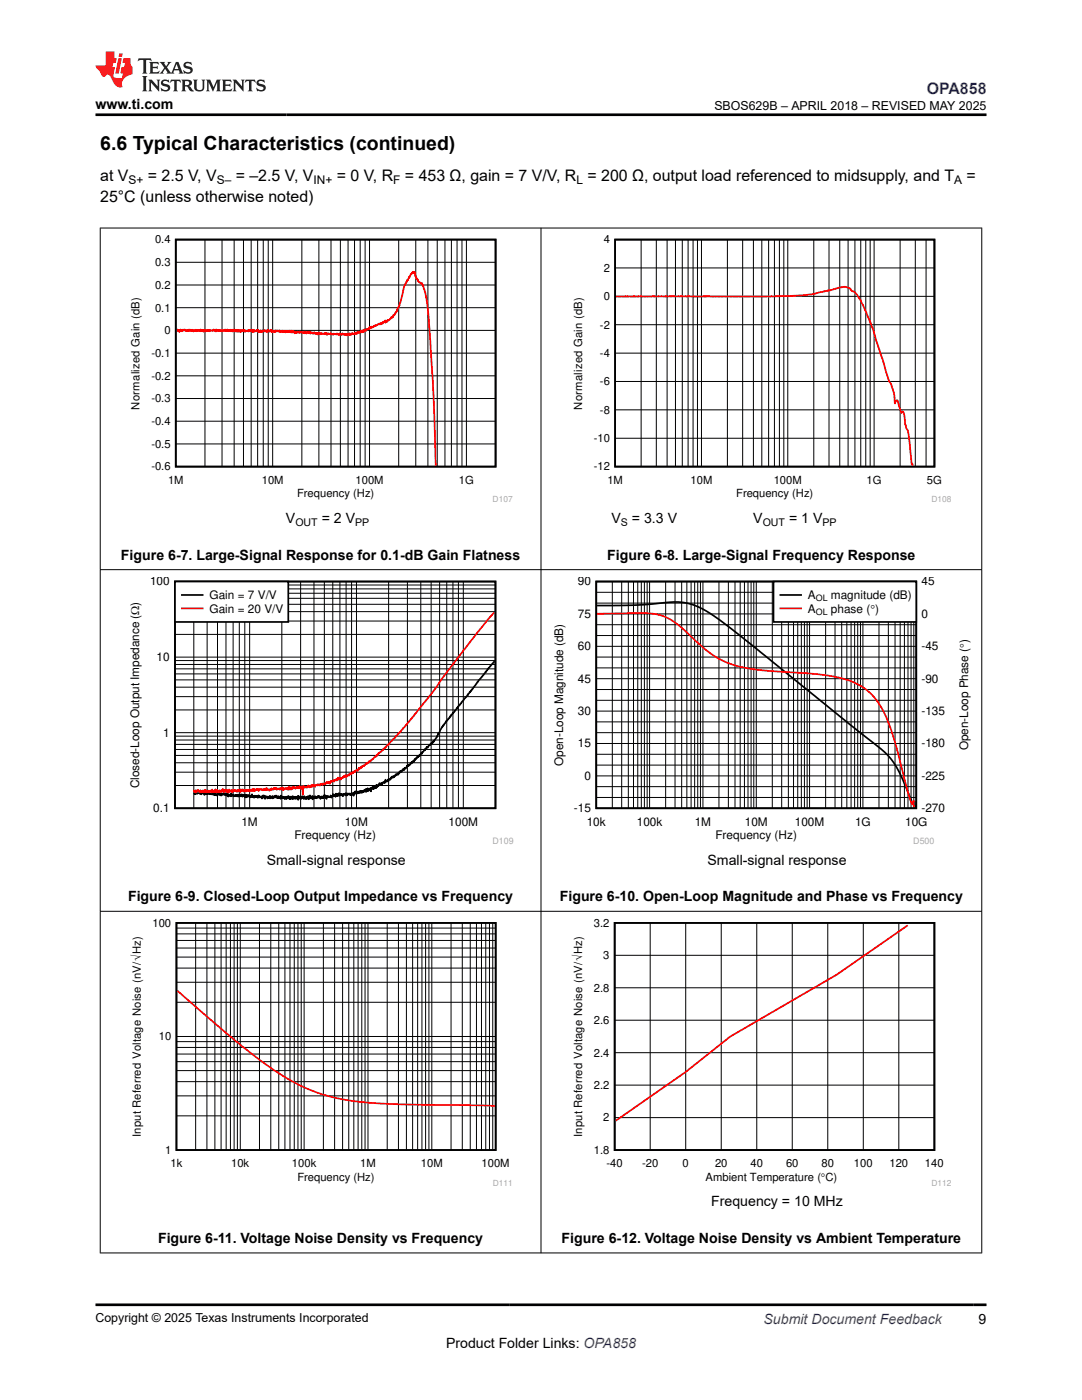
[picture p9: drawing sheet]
<svg xmlns="http://www.w3.org/2000/svg" width="216mm" height="279mm" viewBox="0 0 216 279" stroke-linecap="round" stroke-linejoin="round" font-family="sans-serif">
<defs><g id="words">
<text font-size="3.9" x="20" y="29.9">6.6 Typical Characteristics (continued)</text>
<text font-size="3.2" fill="#00f" x="184.9" y="18.7">OPA858</text>
<g font-size="3.2">
<text x="20" y="36.1">at V</text>
<text x="20" y="40.3">25°C (unless otherwise noted)</text>
<text x="29.5" y="36.1">= 2.5 V, V</text>
<text x="47" y="36.1">= –2.5 V, V</text>
<text x="67.2" y="36.1">= 0 V, R</text>
<text x="80.8" y="36.1">= 453 Ω, gain = 7 V/V, R = 200 Ω, output load referenced to midsupply, and T</text>
<text x="192.9" y="36.1">=</text>
</g>
<g font-size="2.8">
<text x="19" y="21.8">www.ti.com</text>
<text x="57.1" y="104.4">V</text>
<text x="64.2" y="104.4">= 2 V</text>
<text x="122" y="104.4">V</text>
<text x="126.1" y="104.4">= 3.3 V</text>
<text x="150.3" y="104.4">V</text>
<text x="157.4" y="104.4">= 1 V</text>
<text x="24.1" y="111.7">Figure 6-7. Large-Signal Response for 0.1-dB Gain Flatness</text>
<text x="121.2" y="111.7">Figure 6-8. Large-Signal Frequency Response</text>
<text x="53.2" y="172.5">Small-signal response</text>
<text x="141.2" y="172.5">Small-signal response</text>
<text x="25.6" y="179.9">Figure 6-9. Closed-Loop Output Impedance vs Frequency</text>
<text x="111.7" y="179.9">Figure 6-10. Open-Loop Magnitude and Phase vs Frequency</text>
<text x="141.9" y="240.7">Frequency = 10 MHz</text>
<text x="31.5" y="248.1">Figure 6-11. Voltage Noise Density vs Frequency</text>
<text x="112.1" y="248.1">Figure 6-12. Voltage Noise Density vs Ambient Temperature</text>
<text x="89" y="269">Product Folder Links: OPA858</text>
<text x="195.3" y="264.2">9</text>
</g>
<text font-size="2.8" fill="#00f" x="152.4" y="264.2">Submit Document Feedback</text>
<g font-size="2.5">
<text x="142.5" y="21.9">SBOS629B – APRIL 2018 – REVISED MAY 2025</text>
<text x="19" y="263.9">Copyright © 2025 Texas Instruments Incorporated</text>
</g>
<g font-size="2.4">
<text x="25.6" y="36.7">S+</text>
<text x="43.2" y="36.7">S–</text>
<text x="62.5" y="36.7">IN+</text>
<text x="78.5" y="36.7">F</text>
<text x="115" y="36.7">L</text>
<text x="190.4" y="36.7">A</text>
<text x="29.9" y="116.8">100</text>
<text x="41.8" y="119.6">Gain = 7 V/V</text>
<text x="115.3" y="116.8">90</text>
<text x="161.2" y="119.6">A</text>
<text x="165.8" y="119.6">magnitude (dB)</text>
<text x="183.9" y="116.8">45</text>
<text x="41.8" y="122.2">Gain = 20 V/V</text>
<text x="115.3" y="123.3">75</text>
<text x="161.2" y="122.3">A</text>
<text x="165.8" y="122.3">phase (q)</text>
<text x="183.9" y="123.3">0</text>
<text x="31.2" y="131.9">10</text>
<text x="115.3" y="129.8">60</text>
<text x="183.9" y="129.8">-45</text>
<text x="115.3" y="136.2">45</text>
<text x="183.9" y="136.2">-90</text>
<text x="115.3" y="142.7">30</text>
<text x="183.9" y="142.7">-135</text>
<text x="32.6" y="147">1</text>
<text x="115.3" y="149.1">15</text>
<text x="183.9" y="149.1">-180</text>
<text x="193.2" y="149.8" transform="rotate(-90 193.2 149.8)">Open-Loop Phase (q)</text>
<text x="112.4" y="152.9" transform="rotate(-90 112.4 152.9)">Open-Loop Magnitude (dB)</text>
<text x="116.6" y="155.6">0</text>
<text x="183.9" y="155.6">-225</text>
<text x="27.8" y="157.3" transform="rotate(-90 27.8 157.3)">Closed-Loop Output Impedance (:)</text>
<text x="30.6" y="162.1">0.1</text>
<text x="48.2" y="164.8">1M</text>
<text x="58.7" y="167.4">Frequency (Hz)</text>
<text x="68.8" y="164.8">10M</text>
<text x="89.5" y="164.8">100M</text>
<text x="114.5" y="162.1">-15</text>
<text x="117.1" y="164.8">10k</text>
<text x="127.1" y="164.8">100k</text>
<text x="138.6" y="164.8">1M</text>
<text x="142.8" y="167.4">Frequency (Hz)</text>
<text x="148.6" y="164.8">10M</text>
<text x="158.6" y="164.8">100M</text>
<text x="170.6" y="164.8">1G</text>
<text x="180.6" y="164.8">10G</text>
<text x="183.9" y="162.1">-270</text>
</g>
<g font-size="2.2">
<text x="30.9" y="53.1">0.3</text>
<text x="30.9" y="48.6">0.4</text>
<text x="120.5" y="48.6">4</text>
<text x="30.9" y="57.7">0.2</text>
<text x="120.5" y="59.9">0</text>
<text x="120.5" y="54.2">2</text>
<text x="30.9" y="62.2">0.1</text>
<text x="119.7" y="65.6">-2</text>
<text x="30.2" y="71.2">-0.1</text>
<text x="32.8" y="66.7">0</text>
<text x="119.7" y="71.2">-4</text>
<text x="30.2" y="75.8">-0.2</text>
<text x="119.7" y="76.9">-6</text>
<text x="27.8" y="81.7" transform="rotate(-90 27.8 81.7)">Normalized Gain (dB)</text>
<text x="30.2" y="80.3">-0.3</text>
<text x="116.2" y="81.7" transform="rotate(-90 116.2 81.7)">Normalized Gain (dB)</text>
<text x="119.7" y="82.6">-8</text>
<text x="30.2" y="89.4">-0.5</text>
<text x="30.2" y="84.8">-0.4</text>
<text x="118.5" y="88.2">-10</text>
<text x="30.2" y="93.9">-0.6</text>
<text x="118.5" y="93.9">-12</text>
<text x="33.5" y="96.6">1M</text>
<text x="52.2" y="96.6">10M</text>
<text x="59.3" y="99.3">Frequency (Hz)</text>
<text x="70.9" y="96.6">100M</text>
<text x="91.6" y="96.6">1G</text>
<text x="121.2" y="96.6">1M</text>
<text x="137.8" y="96.6">10M</text>
<text x="146.9" y="99.3">Frequency (Hz)</text>
<text x="154.4" y="96.6">100M</text>
<text x="172.9" y="96.6">1G</text>
<text x="185" y="96.6">5G</text>
<text x="30.4" y="184.9">100</text>
<text x="118.5" y="184.9">3.2</text>
<text x="120.4" y="191.4">3</text>
<text x="118.5" y="197.9">2.8</text>
<text x="31.7" y="207.6">10</text>
<text x="118.5" y="204.4">2.6</text>
<text x="118.5" y="210.9">2.4</text>
<text x="118.5" y="217.3">2.2</text>
<text x="28.1" y="226.9" transform="rotate(-90 28.1 226.9)">Input Referred Voltage Noise (nV/óHz)</text>
<text x="116.2" y="226.9" transform="rotate(-90 116.2 226.9)">Input Referred Voltage Noise (nV/óHz)</text>
<text x="120.4" y="223.8">2</text>
<text x="32.9" y="230.3">1</text>
<text x="34" y="233">1k</text>
<text x="46.1" y="233">10k</text>
<text x="58.3" y="233">100k</text>
<text x="71.9" y="233">1M</text>
<text x="84" y="233">10M</text>
<text x="96.1" y="233">100M</text>
<text x="118.5" y="230.3">1.8</text>
<text x="121" y="233">-40</text>
<text x="128.1" y="233">-20</text>
<text x="136.2" y="233">0</text>
<text x="142.7" y="233">20</text>
<text x="149.8" y="233">40</text>
<text x="156.8" y="233">60</text>
<text x="163.9" y="233">80</text>
<text x="170.4" y="233">100</text>
<text x="177.5" y="233">120</text>
<text x="184.6" y="233">140</text>
<text x="59.3" y="235.7">Frequency (Hz)</text>
<text x="140.8" y="235.7">Ambient Temperature (qC)</text>
</g>
<g font-size="2.1">
<text x="58.9" y="104.9">OUT</text>
<text x="70.9" y="104.9">PP</text>
<text x="123.9" y="104.9">S</text>
<text x="152.2" y="104.9">OUT</text>
<text x="164.1" y="104.9">PP</text>
</g>
<g font-size="1.8">
<text x="162.8" y="120">OL</text>
<text x="162.8" y="122.7">OL</text>
</g>
<g font-size="1.8" fill="#a8a8a8">
<text x="98.3" y="168.5">D109</text>
<text x="182.2" y="168.5">D500</text>
</g>
<g font-size="1.7" fill="#a8a8a8">
<text x="98.3" y="100.3">D107</text>
<text x="185.9" y="100.3">D108</text>
<text x="98.3" y="236.7">D111</text>
<text x="185.9" y="236.7">D112</text>
</g>
</g></defs>
<path d="M35.1 47.8h63.8v45.3h-63.8z" fill="none" stroke="#000" stroke-width=".34"/>
<g fill="none" stroke="#000" stroke-width=".2">
<path d="M35.1 56.9h63.8M35.1 52.3h63.8M40.9 47.8v45.3M44.3 47.8v45.3M46.7 47.8v45.3M48.6 47.8v45.3M50.1 47.8v45.3M51.4 47.8v45.3M52.5 47.8v45.3M53.5 47.8v45.3M54.4 47.8v45.3M60.2 47.8v45.3"/>
<path d="M63.6 47.8v45.3M66 47.8v45.3M67.9 47.8v45.3M69.5 47.8v45.3M70.7 47.8v45.3M71.9 47.8v45.3M72.9 47.8v45.3M73.7 47.8v45.3M79.6 47.8v45.3M83 47.8v45.3M85.4 47.8v45.3M87.2 47.8v45.3"/>
<path d="M88.8 47.8v45.3M90.1 47.8v45.3M91.2 47.8v45.3M92.2 47.8v45.3M93.1 47.8v45.3M35.1 79.5h63.8M35.1 75h63.8M35.1 70.5h63.8M35.1 65.9h63.8M35.1 61.4h63.8M35.1 88.6h63.8M35.1 84.1h63.8"/>
</g>
<path d="M35.2 65.8l.2 .2v-.2l.2 .2 .1-.1 .1 .4v-.5l.2 .1v-.1l.1 .2 .2-.1v.2l.1-.3 .1 .2 .2-.2v.1l.1-.1v.1l.2-.1 .1 .3 .3-.3v.2l.1-.2 .2 .2v-.2l.1 .2 .2-.2 .2 .3 .1-.3 .1 .2v-.2l.1 .3v-.2l.1 .3v-.2l.2 .1 .1-.3 .1 .3 .1-.3 .2 .3 .2-.3h.1l.1 .3 .1-.3 .2 .3v-.3l.2 .3 .1-.2 .1 .2 .2-.3v.4l.2-.4v.3l.2-.2v.3l.1-.4 .2 .2 .1-.2 .1 .2v-.2l.1 .2 .1-.1 .1 .2v-.3l.2 .2h.5l.2-.2 .1 .3 .2-.3 .1 .4v-.4l.1 .2 .2-.2 .1 .3 .2-.3 .1 .2 .2-.1 .2 .2 .1-.3 .1 .3 .1-.2 .4 .2v-.3l.1 .3 .2-.2 .1 .1 .1-.2v.2l.2-.2 .1 .3 .1-.3 .1 .3 .1-.3v.3l.2-.3 .1 .3v-.3l.1 .4 .1-.3 .1 .2 .1-.3 .1 .2 .1-.2 .1 .4 .2-.4 .1 .4 .1-.4 .2 .4v-.4l.1 .4 .1-.3h.2v.4l.1-.4 .3 .2v-.1l.1 .1v-.3l.2 .3v-.3l.2 .5 .1-.3v.1l.3-.1 .1 .1 .1-.2 .1 .3 .1-.3 .2 .2v-.3l.1 .3 .1-.3v.3l.2-.3 .1 .5 .2-.5 .1 .4v-.3l.1 .3 .5-.3v.3l.1-.4 .2 .5v-.3l.3 .3 .1-.4v.4l.1-.3 .1 .3 .2-.4v.2l.3-.2 .1 .3v-.3l.1 .3 .2-.3v.3l.1-.2 .2 .2 .1-.4 .2 .4 .1-.2 .1 .2 .1-.4 .2 .5 .1-.4v.2l.1-.1 .1 .2 .2-.1 .1 .2 .1-.4 .2 .3 .1-.2 .1-.1 .1 .2 .2 .1 .2-.3v.3l.1-.1 .1 .1v-.2l.2 .2v-.2l.1 .2 .1-.2 .1 .3 .2-.3 .1 .3 .1-.3 .1 .3 .1-.2 .1 .2 .2-.3v.3l.1-.3v.3l.3-.3 .2 .3 .2-.3 .1 .4 .1-.3 .1 .2 .1-.2 .2 .4 .1-.2 .1-.1 .1 .3v-.2l.1 .1 .2-.2 .1 .2 .2-.2 .1 .3 .2-.3 .4 .2 .3-.1v.2l.2-.3 .2 .4 .1-.3 .1 .1 .1-.1 .2 .1v-.1l.1 .2v-.3l.2 .4 .1-.3 .3 .3 .1-.3 .2 .3v-.3l.1 .2 .1-.2 .1 .3 .1-.2 .1 .3 .1-.3 .2 .4 .1-.3 .2 .2 .1-.3 .1 .3 .3-.2 .5 .2 .1-.2 .1 .2v-.3l.3 .4 .1-.3v.3l.3-.3 .1 .2h.2l.1-.2v.2l.1-.2v.3l.3-.2 .1 .2 .1-.2 .5 .2 .2-.3 .2 .3 .1-.1 .2 .1v-.3l.2 .3 .1-.2 .1 .2 .1-.3 .2 .3 .1-.2 .1 .2v-.1l.3 .1v-.2l.2 .3 .1-.3 .1 .2 .1-.2h.1l.1 .3 .1-.4 .2 .3 .1-.2 .1 .2v-.3h.2l.1 .2 .1-.1 .1 .1v-.2l.2 .1 .2-.3v.3l.1-.1 .1 .1 .2-.4v.2l.1-.2 .2 .2 .2-.4 .1 .3h.1l.1-.3 .1 .3v-.4l.1 .1 .1-.1v.4l.1-.5 .1 .2 .2-.2 .1 .2v-.3l.2 .1v-.1h.2l.1-.2 .1 .1 .1-.4 .1 .2 .2-.1v.1l.1-.2 .2 .1 .3-.3 .1 .1 .2-.2v.1l.6-.4 .2 .2 .1-.3 .1 .2 .2-.3 .1 .2 .1-.3h.2v-.1l.1 .1 .2-.4v.5l.1-.4 .1 .2 .1-.2 .1 .2 .1-.3 .1 .1 .5-.4v-.3l.1 .1 .1-.1 .1 .1 .2-.5h.1l.1-.1h.1l.2-.6h.1l.1-.4 .1 .1 .4-.9 1-4.2 .5-.6 .1-.4 .1 .1 .5-1.2 .3-.1 .1-.3 .1 .2v-.2h.1l.1 .2 .1-.2 .1 .3v-.3l.1 .9 .1-.1 .1 .5 .2 .1 .3 .6 .5 .4 .1-.2 .1 .5 .1-.1v.2l.1-.1 .6 2.3 .3 2.4 1.1 17 .5 14.3" fill="none" stroke="#f00" stroke-width=".34"/>
<path d="M114 46.9h75.9v53.4h-75.9z" fill-rule="evenodd" fill="#fff"/>
<path d="M122.7 47.8h63.8v45.3h-63.8z" fill="none" stroke="#000" stroke-width=".34"/>
<g fill="none" stroke="#000" stroke-width=".2">
<path d="M122.7 59.1h63.8M122.7 53.5h63.8M127.9 47.8v45.3M131 47.8v45.3M133.1 47.8v45.3M134.8 47.8v45.3M136.1 47.8v45.3M137.3 47.8v45.3M138.3 47.8v45.3M139.2 47.8v45.3M140 47.8v45.3M145.1 47.8v45.3"/>
<path d="M148.2 47.8v45.3M150.3 47.8v45.3M152 47.8v45.3M153.4 47.8v45.3M154.5 47.8v45.3M155.5 47.8v45.3M156.4 47.8v45.3M157.2 47.8v45.3M162.4 47.8v45.3M165.4 47.8v45.3M167.6 47.8v45.3M169.2 47.8v45.3"/>
<path d="M170.6 47.8v45.3M171.8 47.8v45.3M172.8 47.8v45.3M173.6 47.8v45.3M174.4 47.8v45.3M179.6 47.8v45.3M182.6 47.8v45.3M184.8 47.8v45.3M186.5 47.8v45.3M122.7 76.1h63.8M122.7 70.5h63.8M122.7 64.8h63.8"/>
<path d="M122.7 87.5h63.8M122.7 81.8h63.8"/>
</g>
<path d="M122.9 59.2l34.2-.1 4.9-.4 6.4-1.5 1.3 .4 .1 .3 .7 .4 .4 .4 .8 1.2 1.9 4.3 3.7 11.6 .5 .9 .5 1.6 .2 2.1 .1 .1 .3-.6h.2l.7 2.4 .1 .1 .3-.3 .2 .3 .2 2.3 .4 1a39 39 0 0 1 1 7v-.2l.1 .5" fill="none" stroke="#f00" stroke-width=".34"/>
<path d="M25.5 115.1h77v53.4h-77z" fill-rule="evenodd" fill="#fff"/>
<path d="M34.9 116.1h64v45.2h-64zM98.7 131.9l-3.2 3.8-1.3 1.9-.4 .5h-.1l-3.1 4-.6 .6-1.4 2-.1-.1-1.4 2.6-.4 .7-.1-.1-.1 .3v-.2l-.1 .3v-.1l-.3 .2-.2 .4-.5 .2v.3l-.1-.1-.1 .1-.1-.1-.3 .6-.1-.2-.3 .6h-.1l-.1 .3-.1-.2-.1 .1-.2 .5-.1-.1-.3 .4v-.2l-.4 .6-.2-.1v.4l-.1-.2-.1 .5-.1-.3-.1 .3-.1-.1-.1 .3-.1-.2-.4 .6-.2-.1v.3l-.1-.2-.1 .2-.1-.1-.2 .6-.3-.1-.1 .4-.2-.2-.3 .5-.1-.1-.1 .1v-.1l-.2 .4-.2-.1v.4l-.1-.2-.2 .2-.1-.1-.1 .3-.1-.3-.2 .6-.1-.2-.1 .2v-.2l-.1 .3-.2-.2-.4 .6h-.3v.3l-.1-.3-.2 .4v-.1l-.1 .1-.2-.4-.2 .7v-.3l-.2 .1-.2 .4-.1-.2-.1 .4-.1-.4v.2l-.2-.1v.2l-.1-.3-.1 .5-.3 .2-.1-.3v.4l-.1-.5-.1 .7v-.5l-.1 .5-.1-.2-.1 .2-.1-.4v.6l-.1-.4v.3l-.2-.4v.5l-.2-.2-.1 .6-.1-.7-.2 .5-.1-.2v.3l-.1-.3-.1 .4v-.6l-.1 .6-.1-.5-.1 .6-.1-.5-.1 .5v-.4l-.1 .3-.1-.2-.2 .4-.1-.2-.1 .3-.1-.3v.2l-.1-.3-.1 .4-.1-.4-.1 .4-.1-.3-.2 .4-.1-.3v.3h-.3v.2l-.2-.6-.1 .5-.1-.3-.1 .7-.3-.5-.1 .3v-.3l-.1 .4v-.4l-.1 .3-.2-.1v.1l-.1-.2-.3 .2v-.3l-.2 .5-.1-.5-.1 .4-.1-.4-.1 .3v-.1l-.2 .1-.1-.1-.1 .4-.1-.4-.1 .3v-.3l-.2 .1-.1-.2-.1 .4-.1-.5-.2 .5-.1-.3v.4l-.1-.4-.1 .3-.2-.4-.1 .6v-.5l-.1 .3h-.1l-.1-.1-.1 .1-.1-.4-.1 .6v-.2l-.2 .4-.1-.5-.1 .4-.2-.1-.2 .1v-.2l-.2 .2-.1-.2v.5l-.2-.5v.2l-.1-.1v.1l-.1-.1v-.4l-.1 .5-.1 .1-.1-.3-.1 .4v-.3l-.3 .1v-.1l-.2 .4-.2-.6-.1 .4-.2-.3v.3l-.1-.2-.2 .3-.2-.4-.1 .4-.1-.3-.1 .3-.1-.3-.1 .5-.1-.7-.1 .6-.1-.4-.1 .3-.1-.2-.1-.4v.7l-.1-.4-.1 .5-.1-.6-.3 .5-.1-.3v.3l-.1-.2-.1 .2v-.2l-.1 .2-.1-.5-.1 .5-.2-.3v.2l-.1-.4v.3l-.1-.2-.1 .4-.1-.4-.1 .4-.3-.6-.1 .8-.1-.7-.1 .6-.1-.5-.2 .3v-.3l-.1 .5-.1-.4-.3 .2v-.4l-.1 .6-.1-.6-.1 .5v-.3l-.1 .1-.1-.2-.1 .5-.1-.5v.5l-.2-.7-.1 .4-.2-.2v.4l-.1-.3-.1 .4-.1-.5-.1 .1-.1 .4-.2-.5-.1 .3-.1-.2-.1 .2v-.3l-.1 .3-.1-.5-.1 .6-.1-.3-.1-.1-.1 .3v-.3l-.1 .2-.1-.3-.1 .4-.1-.3-.2 .2v-.4l-.1 .3-.1-.3-.2 .4-.2-.3-.1 .4v-.4l-.1 .3-.2-.2-.1 .3v-.4l-.1 .4-.1-.5-.1 .4v-.1l-.4 .3-.1-.5v.2l-.2-.2-.1 .5-.1-.6-.1 .5-.2-.6-.2 .7-.1-.5v.3l-.1-.2-.2 .1-.1-.2-.1 .2-.1-.4v.4l-.1-.2-.1 .3-.1-.4-.1 .3-.2-.3-.1 .2-.1-.2-.1 .4-.2-.3-.1 .2-.1-.6-.1 .6-.1-.4-.2 .4-.3-.2v-.3l-.2 .4-.1-.4-.2 .5-.1-.5-.1 .5v-.5l-.1 .3v-.3l-.1 .1-.1-.1-.3 .4-.1-.5v.4l-.1-.3-.1 .3-.1-.4-.1 .4-.1-.3-.1 .2v-.1l-.1 .3-.2-.4-.1 .3-.1-.3-.1 .3-.1-.2-.2 .2-.1-.3-.1 .2v-.2l-.1 .2-.1-.3-.1 .1v-.1l-.1 .4v-.5l-.1 .4-.1-.2-.2 .2v-.2l-.2 .4v-.5l-.1 .3-.1-.3-.1 .3-.1-.4-.2 .3-.2-.4-.1 .3-.1-.2-.1 .2-.2-.1-.1 .3v-.4l-.1 .1v-.2l-.2 .3v-.2l-.1 .2-.1-.5-.1 .5-.1-.2-.1 .4v-.4l-.1 .1-.1-.2-.1 .3v-.3v.3l-.2-.3-.1 .4-.1-.5-.3 .4-.2-.3v.2l-.1-.2-.1 .2v-.1h-.1l-.2-.2-.1 .2-.1-.4v.5l-.1-.4-.2 .3v-.2l-.1 .2-.1-.3-.1 .5-.1-.4-.1 .1-.1-.3v.3l-.3-.2v.4l-.3-.4v.3l-.1-.4-.1 .3-.3-.1v-.1l-.1 .3-.1-.3-.1 .2-.1-.2v.4l-.1-.2-.1 .2-.1-.3" fill="none" stroke="#000" stroke-width=".34"/>
<g fill="none" stroke="#000" stroke-width=".2">
<path d="M34.9 119.4h64M34.9 118.4h64M34.9 117.5h64M34.9 116.8h64M38.7 116.1v45.2M41.3 116.1v45.2M43.4 116.1v45.2M45.1 116.1v45.2M46.5 116.1v45.2M47.7 116.1v45.2M48.8 116.1v45.2M49.8 116.1v45.2"/>
<path d="M56.2 116.1v45.2M60 116.1v45.2M62.6 116.1v45.2M64.7 116.1v45.2M66.4 116.1v45.2M67.8 116.1v45.2M69.1 116.1v45.2M70.2 116.1v45.2M71.1 116.1v45.2M77.5 116.1v45.2M81.3 116.1v45.2M84 116.1v45.2"/>
<path d="M86 116.1v45.2M87.7 116.1v45.2M89.1 116.1v45.2M90.4 116.1v45.2M91.5 116.1v45.2M92.4 116.1v45.2M34.9 139h64M34.9 137.1h64M34.9 135.7h64M34.9 134.5h64M34.9 133.5h64M34.9 132.6h64"/>
<path d="M34.9 131.8h64M34.9 131.1h64M34.9 126.6h64M34.9 123.9h64M34.9 122.1h64M34.9 120.6h64M34.9 156.8h64M34.9 154.1h64M34.9 152.2h64M34.9 150.8h64M34.9 149.6h64M34.9 148.6h64"/>
<path d="M34.9 147.7h64M34.9 146.9h64M34.9 146.2h64M34.9 141.7h64"/>
</g>
<path d="M98.7 122.2l-3.4 4-6.7 8.7-2.4 3.4-6.3 7.8-3.9 4-.3 .3-.2-.1-.2 .5-.1-.2-.2 .4v-.2l-.6 .7-.4 .2v.2l-.2-.1-.2 .3v-.1l-.4 .5-.1-.2-.5 .6-.2-.1-.2 .3v-.2l-.1 .3-.1-.1-.1 .2h-.2v.3l-.1-.4-.2 .6-.3-.1-.2 .3-.1-.2v.3l-.1-.2v.2l-.1-.1-.2 .4-.1-.3-.1 .3-.2-.1-.4 .5-.1-.3-.2 .4-.1-.2-.1 .3-.2-.3-.2 .4-.1-.3-.1 .4-.1-.2-.1 .3-.1-.1-.1 .2-.1 .2v-.3l-.2 .1v-.1l-.3 .3v-.4l-.1 .4-.1-.2-.1 .4-.1-.3-.1 .2-.2-.1-.1 .4-.1-.3v.3l-.1-.2-.4 .3v-.3l-.2 .2-.1 .4-.1-.4-.2 .4-.1-.3-.3 .1-.1 .3-.6-.1v.2v-.2l-.2 .2-.2-.2-.1 .4-.1-.2-.1 .2-.1-.3-.2 .2v-.2l-.1 .3-.2-.2-.2 .4-.3-.3v.3l-.2-.3-.1 .3v-.3l-.1 .3-.1-.3-.3 .4-.3-.4v.2h-.2l-.1 .3-.3-.2-.2 .2v-.3h-.2l-.1 1.7v-1.5l-.2-.2-.1 .5-.1-.3-.2-.2-.1 .4v-.2l-.1 .2-.3-.3-.1 .2-.1-.1-.1 .2v-.1l-.1 .2v-.2l-.1 .1-.2-.3-.2 .4-.1-.3v.3l-.1-.1-.1 .3-.1-.5v.2l-.2-.1-.1 .4v-.5l-.2 .5-.1-.4-.1 .4-.2-.3-.2 .1v-.1l-.1 .2-.1-.1-.1 .2-.2-.5-.1 .5-.1-.3-.1 .3-.1-.3-.2 .3-.1-.3-.4 .2v-.1l-.1 .2-.1-.4-.2 .3-.1-.3v.3l-.1-.3v.3l-.2-.1-.1 .2-.2-.3-.2 .4-.1-.2-.2 .3-.1-.3-.3 .1v-.3l-.1 .4-.1-.4-.1 .4-.1-.3-.1 .2-.1-.1-.1 .2-.1-.2-.1 .2-.2-.2-.4 .1-.1-.1-.1 .4v-.3l-.3-.1v.1l-.1-.1-.4 .4v-.4l-.1 .4-.2-.5v.3l-.1-.1-.2 .3v-.3l-.1 .2-.1-.2-.2 .3v-.4l-.1 .4-.4-.3-.1 .3-.1-.3-.2 .3v-.2l-.1 .2v-.1l-.1 .2-.2-.5-.2 .4-.1-.3-.1 .3-.1-.4v.5l-.2-.4-.1 .2-.1-.1-.1 .2-.1-.2v.3l-.1-.3-.1 .3-.3-.4-.1 .3-.2-.1-.1 .2v-.4l-.2 .5-.2-.4-.2 .4-.2-.5-.2 .6-.2-.6-.1 .4-.2-.4-.1 .3-.2-.2-.1 .4-.1-.6-.1 .5v-.3l-.1 .2-.1-.2v.4l-.1-.3v.2l-.2-.3-.2 .4-.3-.4-.2 .5-.2-.7v.6l-.2-.2v.2l-.1-.3-.1 .3-.1-.3-.1 .2-.1-.4-.1 .5-.2-.3-.1 .3-.1-.3-.1 .3-.2-.3-.1 .3-.2-.2v.2l-.2-.5-.2 .5v-.4l-.1 .3v-.1l-.2 .1v-.2l-.1 .2-.1-.2-.1 .2v-.2l-.1 .3-.1-.3v.1l-.1-.1-.1 .3v-.3l-.2 .1-.1-.3-.2 .5-.1-.3-.1 .4-.1-.5v.3l-.1-.2-.1 .3-.1-.3v.2" fill="none" stroke="#f00" stroke-width=".34"/>
<path d="M34.9 116.1h22.6v8h-22.6z" fill-rule="evenodd" fill="#fff"/>
<path d="M34.9 116.1h22.6v8h-22.6zM36.3 118.7h4.1" fill="none" stroke="#000" stroke-width=".34"/>
<path d="M36.3 121.4h4.1" fill="none" stroke="#f00" stroke-width=".34"/>
<path d="M110.1 115.1h83.7v53.4h-83.7z" fill-rule="evenodd" fill="#fff"/>
<path d="M119 116.1h63.8v45.2h-63.8zM119.1 120.8h8l8.2-.7 2.7 .5 2.1 .9 2.5 1.5 4 3 29 23.3a15.2 15.2 0 0 1 4.9 7.2l1.8 4 .2-.6 .1 1.2" fill="none" stroke="#000" stroke-width=".34"/>
<g fill="none" stroke="#000" stroke-width=".2">
<path d="M119 118.2h63.8M122.2 116.1v45.2M124 116.1v45.2M125.4 116.1v45.2M126.4 116.1v45.2M127.3 116.1v45.2M128 116.1v45.2M128.6 116.1v45.2M129.1 116.1v45.2M129.6 116.1v45.2M132.8 116.1v45.2M134.7 116.1v45.2"/>
<path d="M136 116.1v45.2M137.1 116.1v45.2M137.9 116.1v45.2M138.6 116.1v45.2M139.2 116.1v45.2M139.8 116.1v45.2M140.3 116.1v45.2M143.5 116.1v45.2M145.3 116.1v45.2M146.7 116.1v45.2M147.7 116.1v45.2M148.5 116.1v45.2"/>
<path d="M149.3 116.1v45.2M149.9 116.1v45.2M150.4 116.1v45.2M150.9 116.1v45.2M154.1 116.1v45.2M156 116.1v45.2M157.3 116.1v45.2M158.3 116.1v45.2M159.2 116.1v45.2M159.9 116.1v45.2M160.5 116.1v45.2M161.1 116.1v45.2"/>
<path d="M161.5 116.1v45.2M164.7 116.1v45.2M166.6 116.1v45.2M168 116.1v45.2M169 116.1v45.2M169.8 116.1v45.2M170.5 116.1v45.2M171.1 116.1v45.2M171.7 116.1v45.2M172.2 116.1v45.2M175.4 116.1v45.2M177.3 116.1v45.2"/>
<path d="M178.6 116.1v45.2M179.6 116.1v45.2M180.5 116.1v45.2M181.2 116.1v45.2M181.8 116.1v45.2M182.3 116.1v45.2M119 139.8h63.8M119 137.6h63.8M119 135.4h63.8M119 133.3h63.8M119 131.1h63.8M119 129h63.8"/>
<path d="M119 126.8h63.8M119 124.7h63.8M119 122.5h63.8M119 120.4h63.8M119 159.2h63.8M119 157h63.8M119 154.8h63.8M119 152.7h63.8M119 150.5h63.8M119 148.4h63.8M119 146.2h63.8M119 144.1h63.8"/>
<path d="M119 141.9h63.8"/>
</g>
<path d="M119.1 122.5l9.5-.1 1.7 .1 1.4 .3 1.6 .6 1.6 1 5 4.5 2.3 1.8 1.8 1 1.9 .9 2.9 .7 2.5 .4 13.6 1.1 3.4 .6 2.6 1.1a12.2 12.2 0 0 1 6.1 7 96.2 96.2 0 0 1 3.9 13.5l.7 2.5 .5 1 .2-.7v1.3" fill="none" stroke="#f00" stroke-width=".34"/>
<path d="M154.3 116.1h28.5v8h-28.5z" fill-rule="evenodd" fill="#fff"/>
<path d="M154.3 116.1h28.5v8h-28.5zM155.7 118.7h4.2" fill="none" stroke="#000" stroke-width=".34"/>
<path d="M155.7 121.4h4.2" fill="none" stroke="#f00" stroke-width=".34"/>
<path d="M26 183.3h76v53.4h-76z" fill-rule="evenodd" fill="#fff"/>
<path d="M35.2 184.2h63.7v45.3h-63.7z" fill="none" stroke="#000" stroke-width=".34"/>
<g fill="none" stroke="#000" stroke-width=".2">
<path d="M35.2 196h63.7M35.2 193.2h63.7M35.2 191h63.7M35.2 189.2h63.7M35.2 187.7h63.7M35.2 186.4h63.7M35.2 185.2h63.7M39 184.2v45.3M41.3 184.2v45.3M42.9 184.2v45.3M44.1 184.2v45.3M45.1 184.2v45.3"/>
<path d="M46 184.2v45.3M46.7 184.2v45.3M47.4 184.2v45.3M47.9 184.2v45.3M51.8 184.2v45.3M54 184.2v45.3M55.6 184.2v45.3M56.9 184.2v45.3M57.9 184.2v45.3M58.7 184.2v45.3M59.5 184.2v45.3M60.1 184.2v45.3"/>
<path d="M60.7 184.2v45.3M64.5 184.2v45.3M66.8 184.2v45.3M68.4 184.2v45.3M69.6 184.2v45.3M70.6 184.2v45.3M71.5 184.2v45.3M72.2 184.2v45.3M72.8 184.2v45.3M73.4 184.2v45.3M77.3 184.2v45.3M79.5 184.2v45.3"/>
<path d="M81.1 184.2v45.3M82.3 184.2v45.3M83.3 184.2v45.3M84.2 184.2v45.3M84.9 184.2v45.3M85.6 184.2v45.3M86.2 184.2v45.3M90 184.2v45.3M92.2 184.2v45.3M93.8 184.2v45.3M95.1 184.2v45.3M96.1 184.2v45.3"/>
<path d="M96.9 184.2v45.3M97.7 184.2v45.3M98.3 184.2v45.3M35.2 218.7h63.7M35.2 215.9h63.7M35.2 213.7h63.7M35.2 211.9h63.7M35.2 210.4h63.7M35.2 209h63.7M35.2 207.9h63.7M35.2 206.9h63.7M35.2 200h63.7"/>
<path d="M35.2 222.7h63.7"/>
</g>
<path d="M35.4 197.7l9.1 8 6.8 5.5a38.7 38.7 0 0 0 16.6 8.1l3.8 .6 5.1 .4 21.9 .4" fill="none" stroke="#f00" stroke-width=".34"/>
<path d="M114 183.3h75.9v53.4h-75.9z" fill-rule="evenodd" fill="#fff"/>
<path d="M122.6 184.2h63.8v45.3h-63.8z" fill="none" stroke="#000" stroke-width=".34"/>
<g fill="none" stroke="#000" stroke-width=".2">
<path d="M19.9 45.5h176.1M20 45.4v204.7M107.9 45.4v204.7M195.9 45.4v204.7M19.9 113.7h176.1M19.9 181.9h176.1M122.6 197.1h63.9M122.6 190.7h63.9M129.7 184.2v45.3M136.8 184.2v45.3M143.9 184.2v45.3M151 184.2v45.3"/>
<path d="M158.1 184.2v45.3M165.2 184.2v45.3M172.3 184.2v45.3M179.3 184.2v45.3M122.6 216.6h63.9M122.6 210.1h63.9M122.6 203.6h63.9M122.6 223h63.9M19.9 250.1h176.1"/>
</g>
<path d="M181.1 184.7l-14.2 9.8-21.2 12.4-8.9 7-14 9.8" fill="none" stroke="#f00" stroke-width=".34"/>
<path d="M27.7 11.6l-.2 .6 .5-.2h.6v.1v2.2l-.2 .4h1l-.2-.4v-2.2v-.1h.5l.5 .2-.1-.6zM29.8 12.4l.2 .3v1.6l-.2 .4h1.9l.1-.6a1.08 1.08 0 0 1-1.3 .2v-.7h.6l.4 .2v-.7l-.4 .2h-.6v-.5l.2-.2a1 1 0 0 1 1 .3l-.1-.5zM31.8 12.4l1 1.1-1 1.2h.9l-.2-.2 .4-.8 .5 .8-.2 .2h1.6l-.2-.2 .1-.5h1l.1 .5-.1 .2h.9l-.2-.4-.8-1.9h-.5l-1 2.1-.8-1.1 .9-1h-.8l.2 .2-.5 .6-.3-.6 .1-.2zM35.2 12.8l.4 1h-.8zM36.8 12.5a.65 .65 0 0 0-.2 .7 .65 .65 0 0 0 .6 .5l.7 .1 .1 .3a.79 .79 0 0 1-.7 .4 .79 .79 0 0 1-.7-.5l.1 .7 .2-.1a.93 .93 0 0 0 1.1 0 .93 .93 0 0 0 .4-.9 1.46 1.46 0 0 0-1.2-.6l-.1-.3a1.09 1.09 0 0 1 1.2 .2l-.2-.6-.1 .1-.6-.2zM28.4 15.2l.2 .4v2.2l-.2 .4h1l-.2-.4v-2.2l.2-.4zM29.6 15.9l.2 .4v1.5l-.2 .4h.8l-.3-.4v-1.3l1.7 1.8v-2l.2-.4h-.8l.2 .2 .1 1.1-1.2-1.3zM32.3 16a.65 .65 0 0 0-.2 .8 .65 .65 0 0 0 .7 .4l.6 .2 .1 .2a.79 .79 0 0 1-.7 .4 .79 .79 0 0 1-.7-.5l.1 .7 .2-.1a.93 .93 0 0 0 1.1 .1 .93 .93 0 0 0 .4-1 1.46 1.46 0 0 0-1.2-.5l-.1-.4a1.09 1.09 0 0 1 1.2 .2l-.2-.6-.1 .1-.6-.1zM34.1 15.9l-.1 .6a.63 .63 0 0 1 .7-.3l.1 1.6-.3 .4h1l-.2-.4v-1.6a.66 .66 0 0 1 .8 .3l-.1-.6zM36.2 15.9l.2 .4v1.5l-.2 .4h.9l-.2-.2v-.7h.5l.1 .2a.79 .79 0 0 0 1.2 .6l-1-.9a.61 .61 0 0 0 .6-.6 .61 .61 0 0 0-.5-.7zM36.9 16.2h.2a.47 .47 0 0 1 .5 .1 .47 .47 0 0 1 .1 .5l-.2 .1-.6 .1zM38.5 15.9l.2 .2a2.27 2.27 0 0 0 .4 2 1.04 1.04 0 0 0 1.7-.7v-1.3l.2-.2h-.8l.2 .4v1.1a.6 .6 0 0 1-.6 .6 .6 .6 0 0 1-.6-.6v-1.1l.3-.4zM41.1 15.9l.2 .4v1.5l-.2 .4h.7l-.2-.4v-1.4l.9 1.9 .8-1.9v1.4l-.2 .4h1l-.3-.4v-1.5l.3-.4h-.8l-.7 1.5-.7-1.5zM44.3 15.9l.2 .4v1.5l-.2 .4h1.9l.1-.6a1.09 1.09 0 0 1-1.3 .2v-.7h.6l.4 .2v-.6l-.4 .2h-.6v-.6l.2-.1a1.01 1.01 0 0 1 1 .3l-.1-.6zM46.4 15.9l.3 .4v1.5l-.3 .4h.8l-.2-.4v-1.3l1.6 1.8v-2l.2-.4h-.7l.2 .2v1.1l-1.2-1.3zM49 15.9l-.1 .6a.63 .63 0 0 1 .8-.3v1.6l-.3 .4h1l-.2-.4v-1.6a.66 .66 0 0 1 .8 .3l-.1-.6zM51.4 16a.65 .65 0 0 0-.2 .8 .65 .65 0 0 0 .6 .4l.6 .2 .2 .2a.79 .79 0 0 1-.8 .4 .79 .79 0 0 1-.6-.5l.1 .7 .2-.1a.93 .93 0 0 0 1 .1 .93 .93 0 0 0 .5-1 1.46 1.46 0 0 0-1.3-.5l-.1-.4a1.09 1.09 0 0 1 1.3 .2l-.2-.6-.2 .1-.5-.1z" fill="#231f20"/>
<path d="M21.1 10.3v2.7h-2.1l.1 .4 .9 1a.95 .95 0 0 0 .9 .9 .59 .59 0 0 1 .6-.4 .59 .59 0 0 1 .5 .3l.4 .8a1.59 1.59 0 0 0 2.1 1.4 1.61 1.61 0 0 1 1-2.3l1-.3-.1-1.5a1.59 1.59 0 0 1-.4-1.7h-1.4l-.2 .9h.5l-.1 .9h-.5l-.2 .9v.3l.4 .1-.2 .9h-.6a.73 .73 0 0 1-1.1-.7l.3-1.5h-.5l.2-.9h.5l.2-.9h-.5v-1.3zM23.6 11.6l-.6 3.1h.7l.6-3.1zM23.8 10.7l-.1 .6h.7l.1-.6z" fill="#ed1c24"/>
<path d="M19 22.9h177.8M19 260.4h177.8" fill="none" stroke="#000" stroke-width=".53"/>
<use href="#words"/>
</svg>
